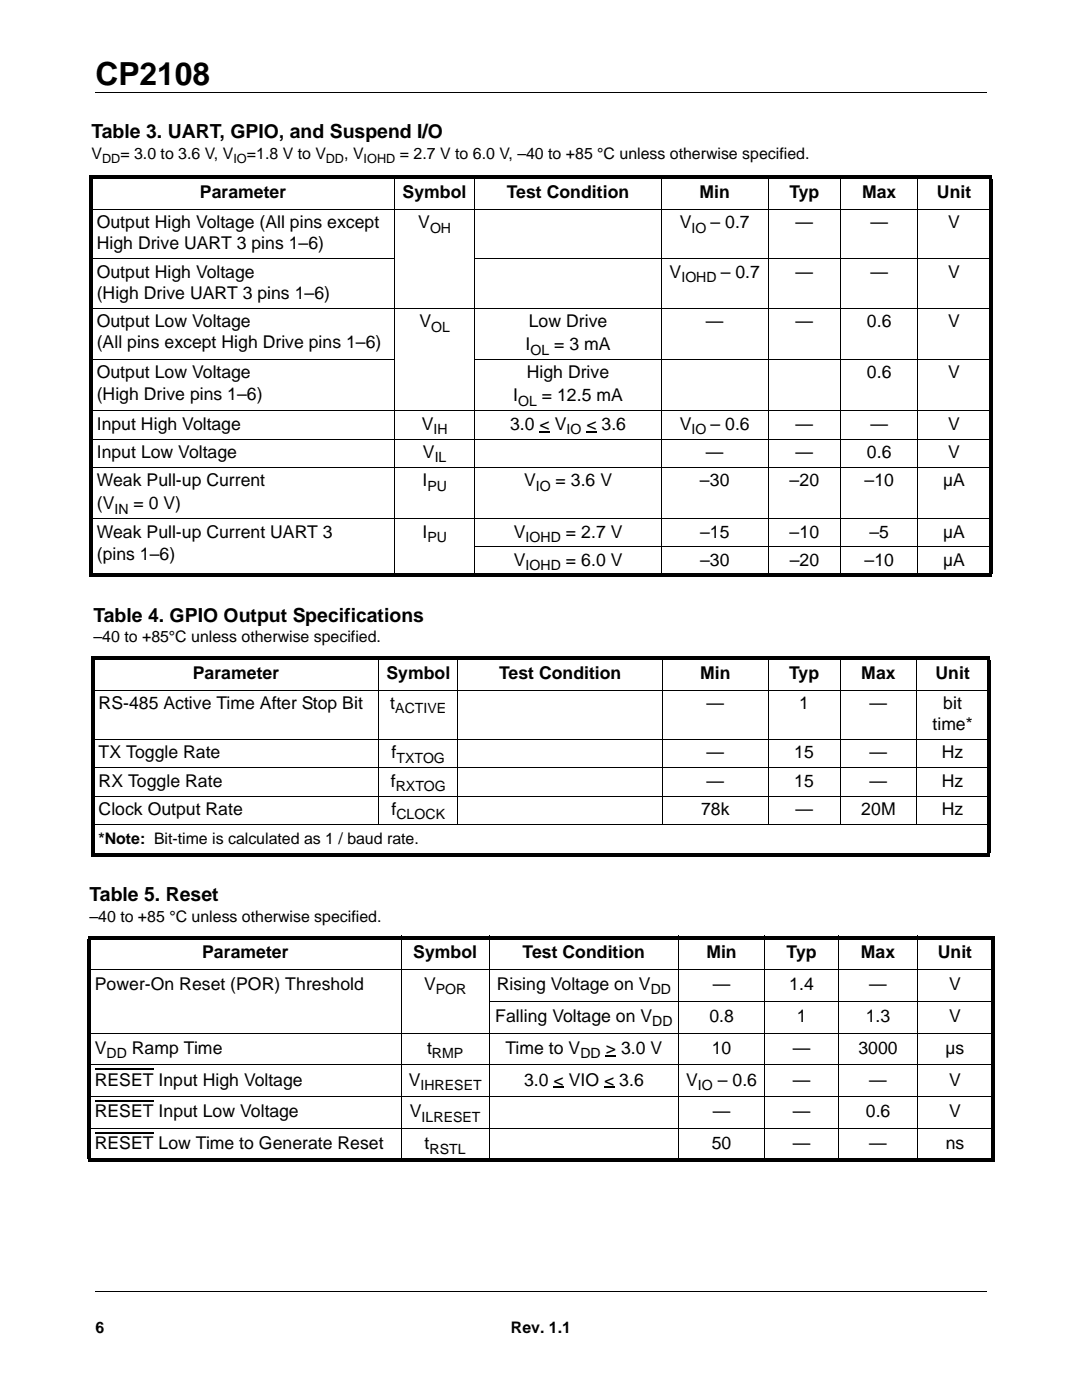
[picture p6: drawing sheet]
<svg xmlns="http://www.w3.org/2000/svg" width="216mm" height="279mm" viewBox="0 0 216 279" stroke-linecap="round" stroke-linejoin="round" font-family="sans-serif">
<defs><g id="words">
<text font-size="6.3" x="19" y="16.9">CP2108</text>
<g font-size="3.9">
<text x="18.2" y="27.5">Table 3. UART, GPIO, and Suspend I/O</text>
<text x="18.6" y="124.1">Table 4. GPIO Output Specifications</text>
<text x="17.8" y="179.8">Table 5. Reset</text>
</g>
<g font-size="3.5">
<text x="39.9" y="39.5">Parameter</text>
<text x="80.3" y="39.5">Symbol</text>
<text x="101.1" y="39.5">Test Condition</text>
<text x="139.6" y="39.5">Min</text>
<text x="157.5" y="39.5">Typ</text>
<text x="172" y="39.5">Max</text>
<text x="187" y="39.5">Unit</text>
<text x="19.3" y="45.5">Output High Voltage (All pins except</text>
<text x="83.5" y="45.5">V</text>
<text x="135.7" y="45.5">V</text>
<text x="141.8" y="45.5">– 0.7</text>
<text x="158.7" y="45.5">—</text>
<text x="173.7" y="45.5">—</text>
<text x="189.2" y="45.5">V</text>
<text x="19.3" y="49.8">High Drive UART 3 pins 1–6)</text>
<text x="19.3" y="55.4">Output High Voltage</text>
<text x="19.3" y="59.6">(High Drive UART 3 pins 1–6)</text>
<text x="133.6" y="55.4">V</text>
<text x="143.8" y="55.4">– 0.7</text>
<text x="158.7" y="55.4">—</text>
<text x="173.7" y="55.4">—</text>
<text x="189.2" y="55.4">V</text>
<text x="19.3" y="65.3">Output Low Voltage</text>
<text x="83.7" y="65.3">V</text>
<text x="105.5" y="65.3">Low Drive</text>
<text x="140.9" y="65.3">—</text>
<text x="158.8" y="65.3">—</text>
<text x="173" y="65.3">0.6</text>
<text x="189.2" y="65.3">V</text>
<text x="19.3" y="69.5">(All pins except High Drive pins 1–6)</text>
<text x="104.9" y="69.9">I</text>
<text x="110.6" y="69.9">= 3 mA</text>
<text x="19.3" y="75.5">Output Low Voltage</text>
<text x="105.1" y="75.5">High Drive</text>
<text x="173" y="75.5">0.6</text>
<text x="189.2" y="75.5">V</text>
<text x="19.3" y="79.8">(High Drive pins 1–6)</text>
<text x="102.4" y="80.1">I</text>
<text x="108.1" y="80.1">= 12.5 mA</text>
<text x="19.3" y="85.7">Input High Voltage</text>
<text x="84.2" y="85.7">V</text>
<text x="101.8" y="85.7">3.0 &lt; V</text>
<text x="117" y="85.7">&lt; 3.6</text>
<text x="135.7" y="85.7">V</text>
<text x="141.8" y="85.7">– 0.6</text>
<text x="158.7" y="85.7">—</text>
<text x="173.7" y="85.7">—</text>
<text x="189.2" y="85.7">V</text>
<text x="19.3" y="91.4">Input Low Voltage</text>
<text x="84.4" y="91.4">V</text>
<text x="140.9" y="91.4">—</text>
<text x="158.8" y="91.4">—</text>
<text x="173" y="91.4">0.6</text>
<text x="189.2" y="91.4">V</text>
<text x="19.3" y="97">Weak Pull-up Current</text>
<text x="19.3" y="101.6">(V</text>
<text x="26.6" y="101.6">= 0 V)</text>
<text x="84.3" y="97">I</text>
<text x="104.6" y="97">V</text>
<text x="110.9" y="97">= 3.6 V</text>
<text x="139.7" y="97">–30</text>
<text x="157.6" y="97">–20</text>
<text x="172.5" y="97">–10</text>
<text x="188.2" y="97">µA</text>
<text x="19.3" y="107.3">Weak Pull-up Current UART 3</text>
<text x="84.3" y="107.3">I</text>
<text x="102.5" y="107.3">V</text>
<text x="112.9" y="107.3">= 2.7 V</text>
<text x="139.7" y="107.3">–15</text>
<text x="157.6" y="107.3">–10</text>
<text x="173.5" y="107.3">–5</text>
<text x="188.2" y="107.3">µA</text>
<text x="19.3" y="111.8">(pins 1–6)</text>
<text x="102.5" y="112.9">V</text>
<text x="112.9" y="112.9">= 6.0 V</text>
<text x="139.7" y="112.9">–30</text>
<text x="157.6" y="112.9">–20</text>
<text x="172.5" y="112.9">–10</text>
<text x="188.2" y="112.9">µA</text>
<text x="38.5" y="135.5">Parameter</text>
<text x="77.1" y="135.5">Symbol</text>
<text x="99.6" y="135.5">Test Condition</text>
<text x="139.7" y="135.5">Min</text>
<text x="157.5" y="135.5">Typ</text>
<text x="171.9" y="135.5">Max</text>
<text x="186.7" y="135.5">Unit</text>
<text x="19.7" y="141.5">RS-485 Active Time After Stop Bit</text>
<text x="77.9" y="141.5">t</text>
<text x="141" y="141.5">—</text>
<text x="159.5" y="141.5">1</text>
<text x="173.5" y="141.5">—</text>
<text x="188.2" y="141.5">bit</text>
<text x="186.1" y="145.7">time*</text>
<text x="19.7" y="151.4">TX Toggle Rate</text>
<text x="78.1" y="151.4">f</text>
<text x="141" y="151.4">—</text>
<text x="158.5" y="151.4">15</text>
<text x="173.5" y="151.4">—</text>
<text x="187.9" y="151.4">Hz</text>
<text x="19.7" y="157">RX Toggle Rate</text>
<text x="78" y="157">f</text>
<text x="141" y="157">—</text>
<text x="158.5" y="157">15</text>
<text x="173.5" y="157">—</text>
<text x="187.9" y="157">Hz</text>
<text x="19.7" y="162.6">Clock Output Rate</text>
<text x="78.1" y="162.6">f</text>
<text x="139.9" y="162.6">78k</text>
<text x="158.7" y="162.6">—</text>
<text x="171.9" y="162.6">20M</text>
<text x="187.9" y="162.6">Hz</text>
<text x="40.3" y="191.2">Parameter</text>
<text x="82.5" y="191.2">Symbol</text>
<text x="104.3" y="191.2">Test Condition</text>
<text x="140.9" y="191.2">Min</text>
<text x="156.9" y="191.2">Typ</text>
<text x="171.8" y="191.2">Max</text>
<text x="187.1" y="191.2">Unit</text>
<text x="18.9" y="197.6">Power-On Reset (POR) Threshold</text>
<text x="84.6" y="197.6">V</text>
<text x="99.1" y="197.6">Rising Voltage on V</text>
<text x="142.2" y="197.6">—</text>
<text x="157.5" y="197.6">1.4</text>
<text x="173.4" y="197.6">—</text>
<text x="189.4" y="197.6">V</text>
<text x="98.8" y="203.9">Falling Voltage on V</text>
<text x="141.5" y="203.9">0.8</text>
<text x="159" y="203.9">1</text>
<text x="172.8" y="203.9">1.3</text>
<text x="189.4" y="203.9">V</text>
<text x="18.9" y="210.3">V</text>
<text x="26.3" y="210.3">Ramp Time</text>
<text x="85.2" y="210.3">t</text>
<text x="100.9" y="210.3">Time to V</text>
<text x="120.9" y="210.3">&gt; 3.0 V</text>
<text x="142" y="210.3">10</text>
<text x="158.2" y="210.3">—</text>
<text x="171.3" y="210.3">3000</text>
<text x="188.7" y="210.3">µs</text>
<text x="18.9" y="216.6">RESET Input High Voltage</text>
<text x="81.5" y="216.6">V</text>
<text x="104.6" y="216.6">3.0 &lt; VIO &lt; 3.6</text>
<text x="136.9" y="216.6">V</text>
<text x="143.2" y="216.6">– 0.6</text>
<text x="158.2" y="216.6">—</text>
<text x="173.4" y="216.6">—</text>
<text x="189.4" y="216.6">V</text>
<text x="18.9" y="223">RESET Input Low Voltage</text>
<text x="81.8" y="223">V</text>
<text x="142.2" y="223">—</text>
<text x="158.2" y="223">—</text>
<text x="172.8" y="223">0.6</text>
<text x="189.4" y="223">V</text>
<text x="18.9" y="229.3">RESET Low Time to Generate Reset</text>
<text x="84.7" y="229.3">t</text>
<text x="142" y="229.3">50</text>
<text x="158.2" y="229.3">—</text>
<text x="173.4" y="229.3">—</text>
<text x="188.7" y="229.3">ns</text>
</g>
<g font-size="3.2">
<text x="18.2" y="31.7">V</text>
<text x="24" y="31.7">= 3.0 to 3.6 V, V</text>
<text x="49.3" y="31.7">=1.8 V to V</text>
<text x="68.7" y="31.7">, V</text>
<text x="79.8" y="31.7">= 2.7 V to 6.0 V, –40 to +85 °C unless otherwise specified.</text>
<text x="18.6" y="128.2">–40 to +85°C unless otherwise specified.</text>
<text x="19.7" y="168.4">*Note: Bit-time is calculated as 1 / baud rate.</text>
<text x="17.8" y="183.9">–40 to +85 °C unless otherwise specified.</text>
<text x="19" y="266">6</text>
<text x="102" y="266">Rev. 1.1</text>
</g>
<g font-size="2.8">
<text x="85.8" y="46.4">OH</text>
<text x="138" y="46.4">IO</text>
<text x="136" y="56.3">IOHD</text>
<text x="86" y="66.2">OL</text>
<text x="105.8" y="70.8">OL</text>
<text x="103.4" y="81">OL</text>
<text x="86.5" y="86.6">IH</text>
<text x="113.1" y="86.6">IO</text>
<text x="138" y="86.6">IO</text>
<text x="86.7" y="92.3">IL</text>
<text x="85.3" y="97.9">PU</text>
<text x="106.9" y="97.9">IO</text>
<text x="22.8" y="102.5">IN</text>
<text x="85.3" y="108.1">PU</text>
<text x="104.9" y="108.1">IOHD</text>
<text x="104.9" y="113.8">IOHD</text>
<text x="78.9" y="142.4">ACTIVE</text>
<text x="79.1" y="152.3">TXTOG</text>
<text x="79" y="157.9">RXTOG</text>
<text x="79.1" y="163.5">CLOCK</text>
<text x="87" y="198.5">POR</text>
<text x="129.8" y="198.5">DD</text>
<text x="130.1" y="204.8">DD</text>
<text x="21.3" y="211.2">DD</text>
<text x="86.2" y="211.2">RMP</text>
<text x="115.8" y="211.2">DD</text>
<text x="83.9" y="217.5">IHRESET</text>
<text x="139.3" y="217.5">IO</text>
<text x="84.1" y="223.9">ILRESET</text>
<text x="85.7" y="230.2">RSTL</text>
</g>
<g font-size="2.5">
<text x="20.4" y="32.4">DD</text>
<text x="46.6" y="32.4">IO</text>
<text x="65" y="32.4">DD</text>
<text x="72.6" y="32.4">IOHD</text>
</g>
</g></defs>
<path d="M19 18.4h177.8M19.1 257.8h177.8" fill="none" stroke="#000" stroke-width=".2"/>
<path d="M166.5 259.4h30.7v14.7h-30.7z" fill="#fff"/>
<path d="M107.7 86.1h2M117 86.1h2.1M18.9 213.3h11.8M18.9 219.7h11.8M110.4 217h2.1M120.5 217h2.1M120.9 210.7h2M18.9 226h11.8" fill="none" stroke="#000" stroke-width=".25"/>
<path d="M17.9 35.1h180.1v.7h-180.1zM17.9 35.8h.7v78.6h-.7zM17.9 114.4h180.1v.7h-180.1zM197.3 35.8h.7v78.6h-.7zM18.3 131h179.3v.7h-179.3zM18.3 170.2h179.3v.7h-179.3zM18.3 131.7h.7v38.5h-.7zM196.9 131.7h.7v38.5h-.7zM17.5 186.8h180.9v.7h-180.9zM17.5 187.5h.7v43.7h-.7zM17.5 231.2h180.9v.7h-180.9zM197.7 187.5h.7v43.7h-.7z" fill="#000"/>
<g fill="none" stroke="#000" stroke-width=".2">
<path d="M78.8 35.1v80M94.7 35.1v80M132 35.1v80M153.3 35.1v80M167.8 35.1v80M183.1 35.1v80M17.9 41.8h180.1M17.9 51.6h60.9M94.7 51.6h103.3M17.9 61.5h180.1M17.9 71.8h60.9M94.7 71.8h103.3"/>
<path d="M17.9 82h180.1M17.9 87.6h180.1M17.9 93.3h180.1M17.9 103.5h180.1M94.7 109.2h103.3M18.3 137.7h179.3M75.6 131v33.6M91.4 131v33.6M132.2 131v33.6M153.3 131v33.6M167.7 131v33.6M182.9 131v33.6"/>
<path d="M18.3 147.6h179.3M18.3 153.2h179.3M18.3 158.9h179.3M18.3 164.5h179.3M17.5 193.5h180.9M80.1 186.8v45.1M97.5 199.8h100.9M97.6 186.8v45.1M135.4 186.8v45.1M152.5 186.8v45.1M167.4 186.8v45.1M183 186.8v45.1"/>
<path d="M17.5 206.2h180.9M17.5 212.5h180.9M17.5 218.9h180.9M17.5 225.2h180.9"/>
</g>
<use href="#words"/>
</svg>
